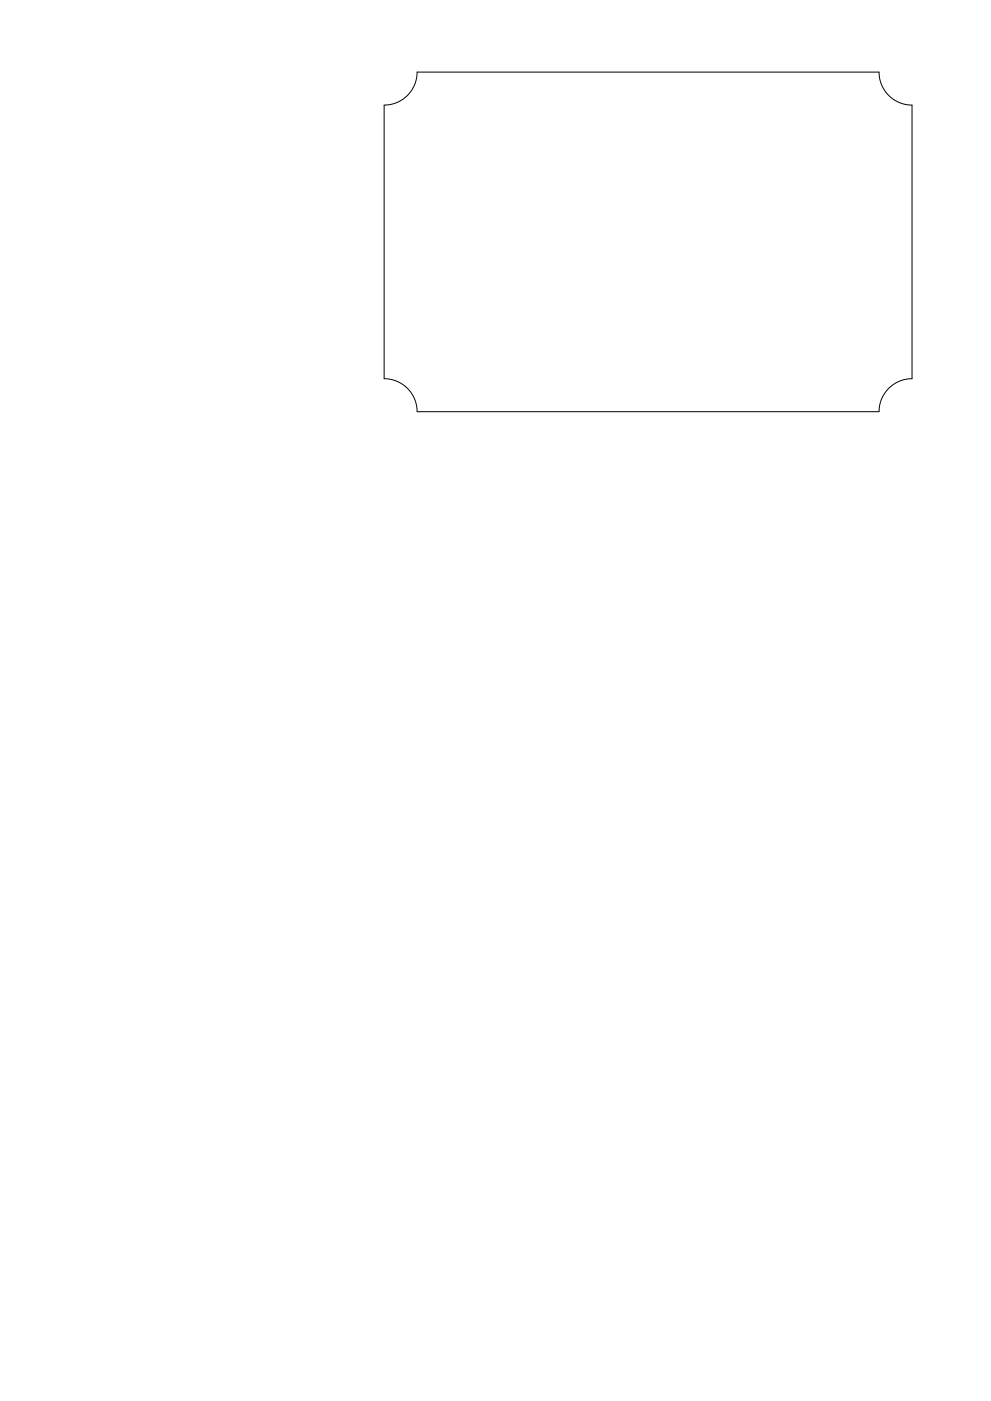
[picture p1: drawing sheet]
<svg xmlns="http://www.w3.org/2000/svg" width="210mm" height="297mm" viewBox="0 0 210 297" stroke-linecap="round" stroke-linejoin="round" font-family="sans-serif">
<path d="M88.5 15.3h98a7 7 0 0 0 7 7v58a7 7 0 0 0-7 7h-98a7 7 0 0 0-7-7v-58a7 7 0 0 0 7-7z" fill="none" stroke="#000" stroke-width=".21"/>
</svg>
